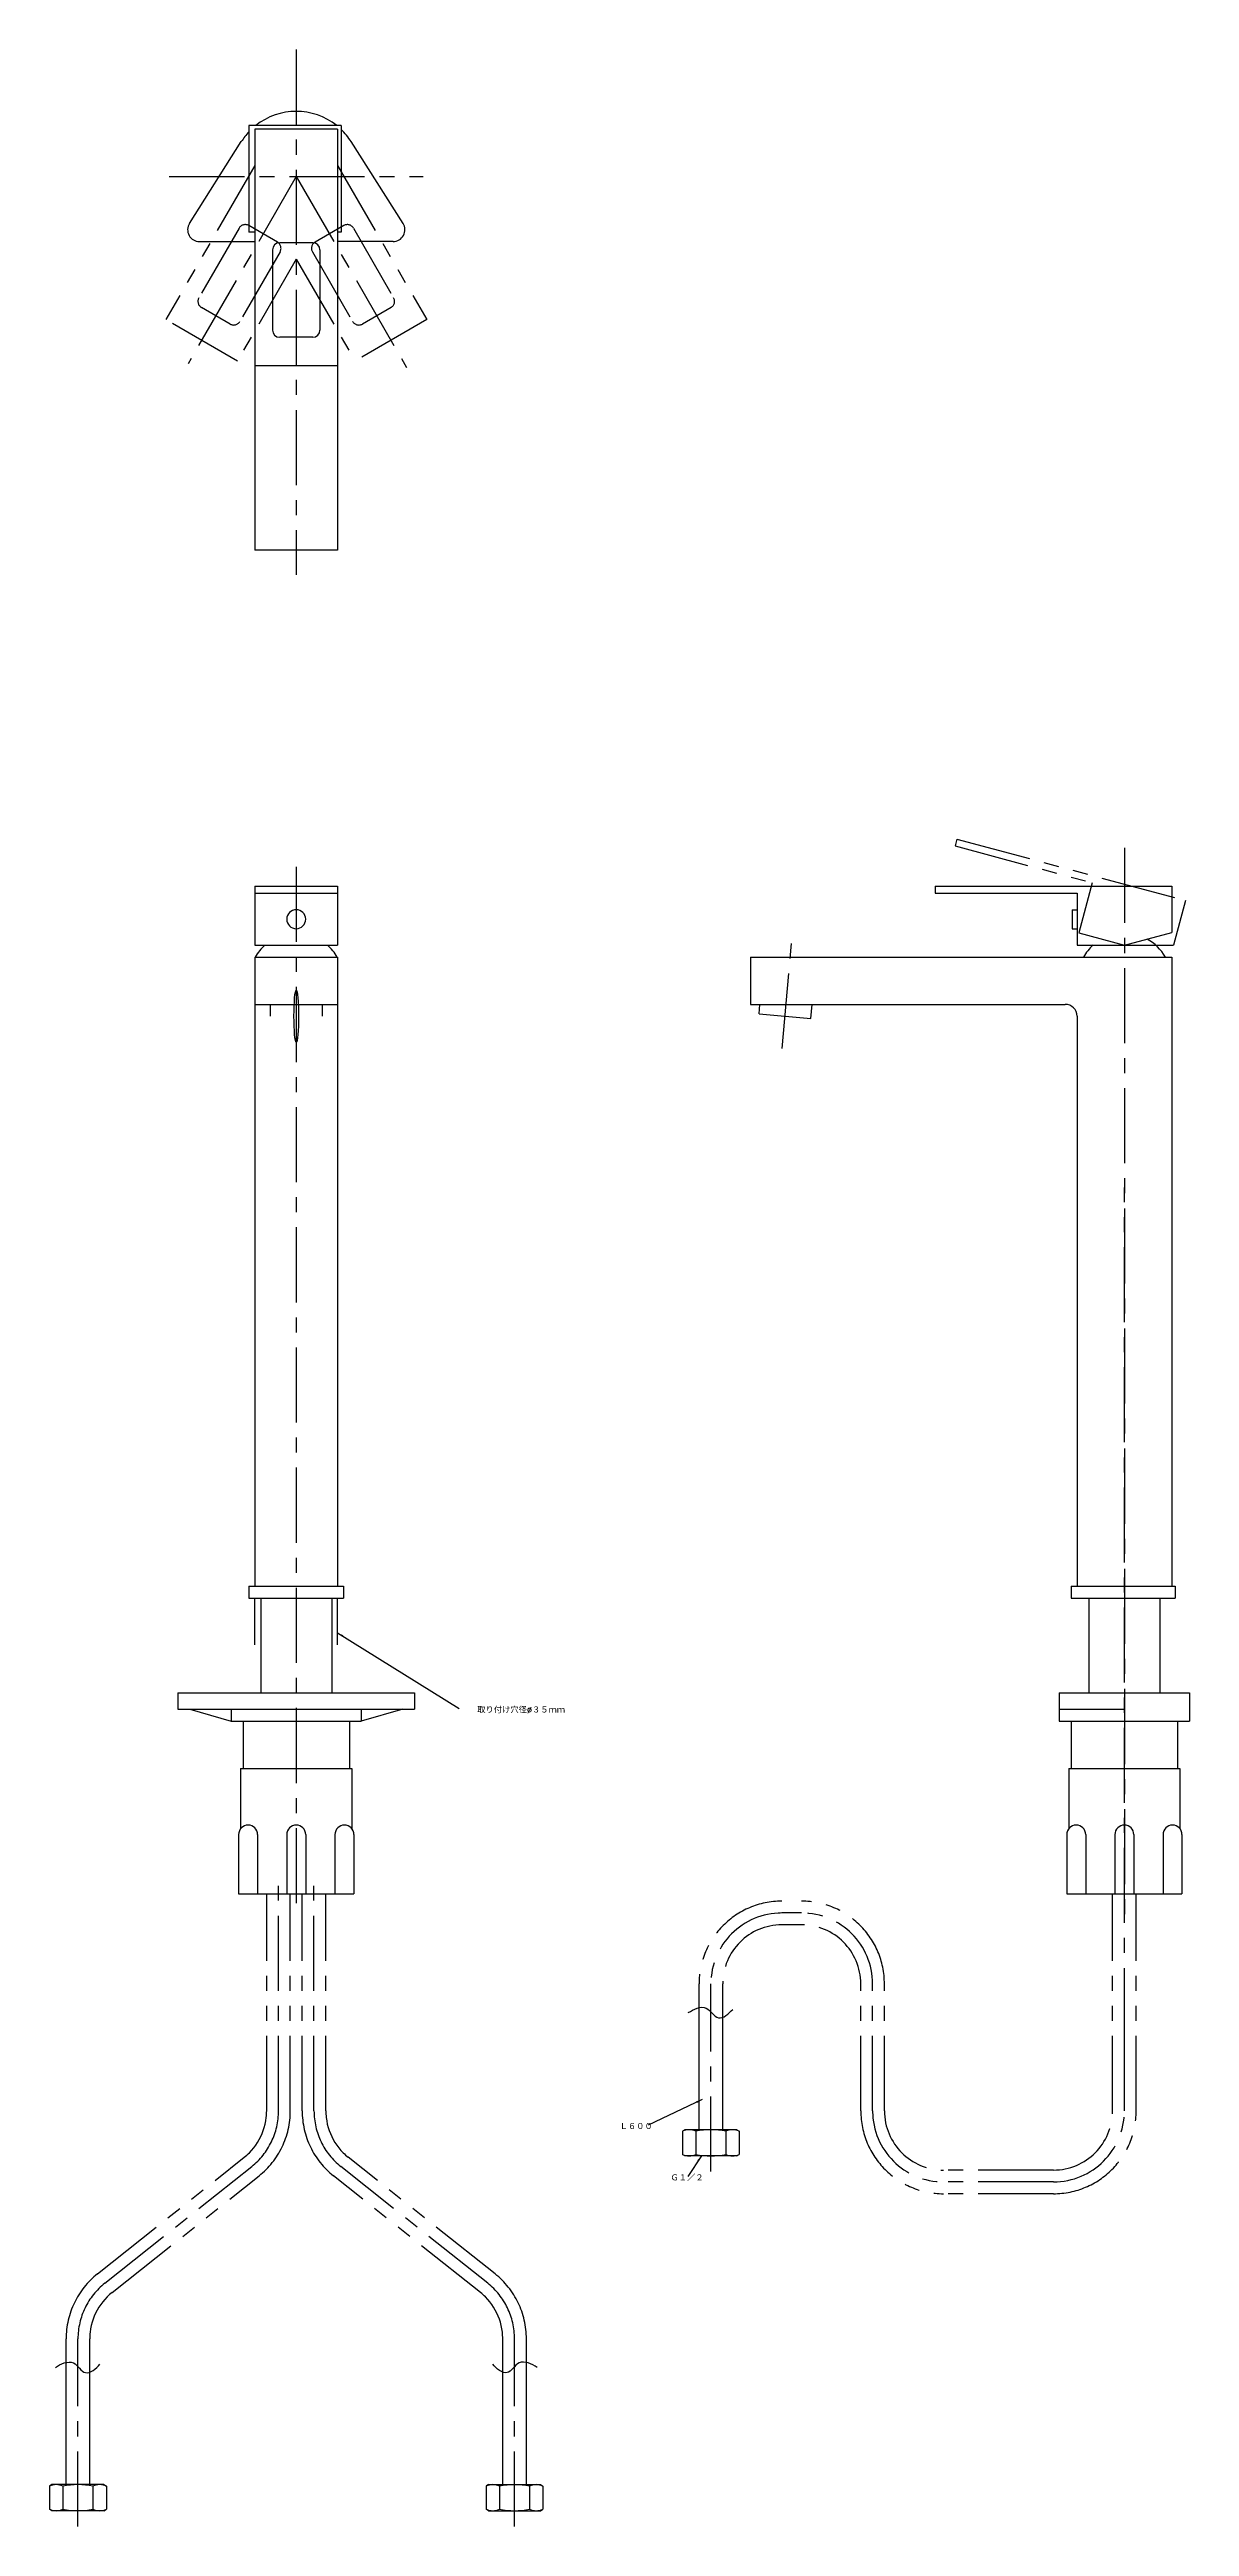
# Model space of a CAD drawing. Header units: millimetres. Extents: x -454 to 28, y -393 to 655.
import ezdxf

# ---------------------------------------------------------------- set-up
doc = ezdxf.new("R2010")
doc.units = ezdxf.units.MM
doc.linetypes.add('CENTER', pattern=[50.8, 31.75, -6.35, 6.35, -6.35])
doc.linetypes.add('PHANTOM', pattern=[63.5, 31.75, -6.35, 6.35, -6.35, 6.35, -6.35])
doc.styles.get("Standard").update_dxf_attribs({"font": 'txt.shx', "bigfont": 'bigfont.shx'})
doc.dimstyles.new('ISO-25', dxfattribs={"dimtxt": 2.5, "dimasz": 2.5, "dimexe": 1.25, "dimexo": 0.625, "dimtad": 1, "dimtxsty": 'Standard', "dimcen": 2.5, "dimadec": 0, "dimazin": 0, "dimtfac": 1, "dimtmove": 0, "dimatfit": 3, "dimfxl": 0, "dimarcsym": 0})

msp = doc.modelspace()

# ---------------------------------------------------------------- linework, layer by layer
at = {"color": 7, "linetype": 'CENTER'}
for p, q in [((-350, 654.670383), (-350, 432.561225)), ((-403.670383, 601), (-296.329617, 601)), ((-350, 601), (-395.726268, 521.79978)), ((-350, 601), (-303.412256, 520.307661)), ((0, 317.160062), (0, -134.139104)), ((-350, 309.152471), (-350, -130.814844)), ((-144.628948, 232.38104), (-140.451642, 280.127867)), ((0, -188.157929), (0, 173.507415)), ((-357.5, -216.831007), (-357.5, -121.706791)), ((-342.5, -216.831007), (-342.5, -121.706791)), ((-136.406857, -133.146094), (-144.762152, -133.146094)), ((-174.762152, -242.501718), (-174.762152, -163.146094)), ((-106.406857, -216.831007), (-106.406857, -163.146094)), ((0, -216.831007), (0, -163.146094)), ((-430.926392, -289.658945), (-368.83576, -240.318155)), ((-269.073608, -289.658945), (-331.16424, -240.318155)), ((-30, -246.831007), (-76.406857, -246.831007)), ((-442.262152, -392.501718), (-442.262152, -313.146094)), ((-257.737848, -392.501718), (-257.737848, -313.146094))]:
    msp.add_line(p, q, dxfattribs=at)
at = {"color": 7, "linetype": 'Continuous'}
for p, q in [((-370, 622.5), (-370, 577.5)), ((-331, 622.5), (-370, 622.5)), ((-332.5, 621), (-367.5, 621)), ((-367.5, 621), (-367.5, 443)), ((-332.5, 621), (-332.5, 443)), ((-331, 622.5), (-331, 577.5)), ((-395.13174, 581.177543), (-373.224568, 615.726488)), ((-304.86826, 581.177543), (-326.775432, 615.726488)), ((-367.5, 577.5), (-370, 577.5)), ((-331, 577.5), (-332.5, 577.5)), ((-390.909091, 573.5), (-367.5, 573.5)), ((-360, 570), (-360, 536)), ((-343, 573), (-357, 573)), ((-340, 570), (-340, 536)), ((-309.090909, 573.5), (-332.5, 573.5)), ((-343, 533), (-357, 533)), ((-332.5, 521), (-367.5, 521)), ((-332.5, 443), (-367.5, 443)), ((-367.5, 301), (-332.5, 301)), ((-367.5, 301), (-367.5, 276)), ((-367.5, 298), (-332.5, 298)), ((-332.5, 301), (-332.5, 276)), ((-80, 301), (20, 301)), ((-80, 301), (-80, 298)), ((-80, 298), (-20, 298)), ((-20, 298), (-20, 276)), ((20, 301), (20, 281.358984)), ((-22, 291), (-22, 283)), ((-22, 291), (-20, 291)), ((-22, 283), (-20, 283)), ((-367.5, 276), (-332.5, 276)), ((-20, 276), (0, 276)), ((0, 276), (20, 281.358984)), ((-367.5, 271), (-367.5, 5)), ((-367.5, 271), (-332.5, 271)), ((-332.5, 271), (-332.5, 5)), ((-158, 271), (20, 271)), ((-158, 271), (-158, 251)), ((20, 271), (20, 5)), ((-367.5, 251), (-332.5, 251)), ((-361, 251), (-361, 246)), ((-339, 251), (-339, 246)), ((-158, 251), (-25, 251)), ((-154.395585, 246.958713), (-154.042018, 251)), ((-154.395585, 246.958713), (-132.479302, 245.041287)), ((-132.479302, 245.041287), (-131.957982, 251)), ((-20, 246), (-20, 5)), ((-370, 5), (-330, 5)), ((-370, 5), (-370, 0)), ((-370, 0), (-330, 0)), ((-365, 0), (-365, -40)), ((-335, 0), (-335, -40)), ((-330, 5), (-330, 0)), ((-22.5, 5), (21.5, 5)), ((-22.5, 5), (-22.5, 0)), ((-22.5, 0), (21.5, 0)), ((-15, 0), (-15, -40)), ((15, 0), (15, -40)), ((21.5, 5), (21.5, 0)), ((-400, -40), (-300, -40)), ((-400, -40), (-400, -47)), ((-300, -40), (-300, -47)), ((-27.5, -40), (27.5, -40)), ((-27.5, -40), (-27.5, -52)), ((27.5, -40), (27.5, -52)), ((-400, -47), (-300, -47)), ((-395, -47), (-377.5, -52)), ((-377.5, -47), (-377.5, -52)), ((-377.5, -52), (-322.5, -52)), ((-372.5, -52), (-372.5, -72)), ((-327.5, -52), (-327.5, -72)), ((-322.5, -47), (-322.5, -52)), ((-305, -47), (-322.5, -52)), ((-27.5, -47), (0, -47)), ((-27.5, -52), (27.5, -52)), ((-22.5, -52), (-22.5, -72)), ((22.5, -52), (22.5, -72)), ((-373.5, -72), (-373.5, -97.532702)), ((-373.5, -72), (-326.5, -72)), ((-326.5, -72), (-326.5, -97.532702)), ((-23.5, -72), (23.5, -72)), ((-23.5, -72), (-23.5, -97.532702)), ((23.5, -72), (23.5, -97.532702)), ((-374.351597, -100), (-374.351597, -125)), ((-366.351597, -100), (-366.351597, -125)), ((-354, -100), (-354, -125)), ((-346, -100), (-346, -125)), ((-333.648403, -100), (-333.648403, -125)), ((-325.648403, -100), (-325.648403, -125)), ((-24.351597, -100), (-24.351597, -125)), ((-16.351597, -100), (-16.351597, -125)), ((-4, -100), (-4, -125)), ((4, -100), (4, -125)), ((16.351597, -100), (16.351597, -125)), ((24.351597, -100), (24.351597, -125)), ((-374.351597, -125), (-325.648403, -125)), ((-24.351597, -125), (24.351597, -125)), ((-179.762152, -224.831007), (-179.762152, -173.16653)), ((-169.762152, -224.831007), (-169.762152, -177.278557)), ((-185.762152, -224.831007), (-186.762152, -225.408357)), ((-186.762152, -225.408357), (-186.762152, -235.253656)), ((-163.762152, -224.831007), (-185.762152, -224.831007)), ((-181.113005, -225.408357), (-181.113005, -235.253656)), ((-168.411299, -225.408357), (-168.411299, -235.253656)), ((-163.762152, -224.831007), (-162.762152, -225.408357)), ((-162.762152, -225.408357), (-162.762152, -235.253656)), ((-185.762152, -235.831007), (-186.762152, -235.253656)), ((-163.762152, -235.831007), (-185.762152, -235.831007)), ((-163.762152, -235.831007), (-162.762152, -235.253656)), ((-447.262152, -374.831007), (-447.262152, -323.16653)), ((-252.737848, -374.831007), (-252.737848, -323.16653)), ((-437.262152, -374.831007), (-437.262152, -327.278557)), ((-262.737848, -374.831007), (-262.737848, -327.278557)), ((-453.262152, -374.831007), (-454.262152, -375.408357)), ((-454.262152, -375.408357), (-454.262152, -385.253656)), ((-431.262152, -374.831007), (-453.262152, -374.831007)), ((-448.613005, -375.408357), (-448.613005, -385.253656)), ((-435.911299, -375.408357), (-435.911299, -385.253656)), ((-431.262152, -374.831007), (-430.262152, -375.408357)), ((-430.262152, -375.408357), (-430.262152, -385.253656)), ((-268.737848, -374.831007), (-269.737848, -375.408357)), ((-269.737848, -375.408357), (-269.737848, -385.253656)), ((-268.737848, -374.831007), (-246.737848, -374.831007)), ((-264.088701, -375.408357), (-264.088701, -385.253656)), ((-251.386995, -375.408357), (-251.386995, -385.253656)), ((-246.737848, -374.831007), (-245.737848, -375.408357)), ((-245.737848, -375.408357), (-245.737848, -385.253656)), ((-453.262152, -385.831007), (-454.262152, -385.253656)), ((-431.262152, -385.831007), (-453.262152, -385.831007)), ((-431.262152, -385.831007), (-430.262152, -385.253656)), ((-268.737848, -385.831007), (-269.737848, -385.253656)), ((-268.737848, -385.831007), (-246.737848, -385.831007)), ((-246.737848, -385.831007), (-245.737848, -385.253656))]:
    msp.add_line(p, q, dxfattribs=at)
at = {"color": 7, "linetype": 'PHANTOM'}
for p, q in [((-367.5, 605.689111), (-405.155445, 540.467968)), ((-332.5, 605.689111), (-294.844555, 540.467968)), ((-374.160254, 579.153212), (-391.160254, 549.708349)), ((-357.937822, 573.251289), (-370.062178, 580.251289)), ((-329.937822, 580.251289), (-342.062178, 573.251289)), ((-325.839746, 579.153212), (-308.839746, 549.708349)), ((-350, 566), (-374.844555, 522.967968)), ((-356.839746, 569.153212), (-373.839746, 539.708349)), ((-350, 566), (-325.155445, 522.967968)), ((-343.160254, 569.153212), (-326.160254, 539.708349)), ((-377.937822, 538.610273), (-390.062178, 545.610273)), ((-309.937822, 545.610273), (-322.062178, 538.610273)), ((-374.844555, 522.967968), (-405.155445, 540.467968)), ((-294.844555, 540.467968), (-325.155445, 522.967968)), ((-70.80359, 320.853669), (-71.580047, 317.955892)), ((-71.580047, 317.955892), (-13.624498, 302.426749)), ((-70.80359, 320.853669), (25.788993, 294.971765)), ((-13.624498, 302.426749), (-19.318517, 281.176381)), ((25.788993, 294.971765), (20.705524, 276)), ((-19.318517, 281.176381), (0, 276)), ((0, 276), (20.705524, 276)), ((-367.5, -19.738728), (-367.5, 0)), ((-332.5, -19.738728), (-332.5, 0)), ((-362.5, -216.831007), (-362.5, -125)), ((-352.5, -216.831007), (-352.5, -125)), ((-347.5, -216.831007), (-347.5, -125)), ((-337.5, -216.831007), (-337.5, -125)), ((-5, -216.831007), (-5, -125)), ((5, -216.831007), (5, -125)), ((-136.406857, -138.146094), (-144.762152, -138.146094)), ((-179.762152, -173.16653), (-179.762152, -163.146094)), ((-169.762152, -177.278557), (-169.762152, -163.146094)), ((-111.406857, -216.831007), (-111.406857, -163.146094)), ((-101.406857, -216.831007), (-101.406857, -163.146094)), ((-434.037098, -285.744421), (-371.946467, -236.40363)), ((-265.962902, -285.744421), (-328.053533, -236.40363)), ((-427.815685, -293.57347), (-365.725053, -244.23268)), ((-272.184315, -293.57347), (-334.274947, -244.23268)), ((-30, -241.831007), (-76.406857, -241.831007)), ((-30, -251.831007), (-76.406857, -251.831007)), ((-447.262152, -323.16653), (-447.262152, -313.146094)), ((-437.262152, -327.278557), (-437.262152, -313.146094)), ((-262.737848, -327.278557), (-262.737848, -313.146094)), ((-252.737848, -323.16653), (-252.737848, -313.146094))]:
    msp.add_line(p, q, dxfattribs=at)
at = {"color": 7, "linetype": 'Continuous'}
for centre, radius, start, end in [((-350, 601), 27.5, 51.427348, 128.572647), ((-350, 601), 27.5, 136.658238, 147.621583), ((-350, 601), 27.5, 32.378412, 46.297884), ((-390.909091, 578.5), 5, 147.621583, 269.999992), ((-309.090909, 578.5), 5, -89.999997, 32.378412), ((-357, 570), 3, 89.999997, 179.999995), ((-343, 570), 3, 0, 89.999997), ((-357, 536), 3, -179.999995, -89.999997), ((-343, 536), 3, -89.999997, 0), ((-350, 287), 4, 0, 359.99999), ((-350, 261), 20, 131.409618, 149.999996), ((-350, 261), 20, 29.999999, 48.590377), ((0, 261), 20, 131.409618, 149.999996), ((0, 261), 20, 29.999999, 61.422644), ((-25, 246), 5, 0, 89.999997), ((-370.351597, -100), 4, 0, 179.999995), ((-350, -100), 4, 0, 179.999995), ((-329.648403, -100), 4, 0, 179.999995), ((-20.351597, -100), 4, 0, 179.999995), ((0, -100), 4, 0, 179.999995), ((20.351597, -100), 4, 0, 179.999995), ((-183.937578, -232.029019), 7.198012, 66.895446, 113.104549), ((-174.762152, -260.049373), 35.218366, 79.61114, 100.388855), ((-165.586725, -232.029019), 7.198012, 66.895446, 113.104549), ((-183.937578, -228.632994), 7.198012, -113.104549, -66.895446), ((-174.762152, -200.61264), 35.218366, -100.388855, -79.61114), ((-165.586725, -228.632994), 7.198012, -113.104549, -66.895446), ((-451.437578, -382.029019), 7.198012, 66.895446, 113.104549), ((-442.262152, -410.049373), 35.218366, 79.61114, 100.388855), ((-433.086725, -382.029019), 7.198012, 66.895446, 113.104549), ((-266.913275, -382.029019), 7.198012, 66.895446, 113.104549), ((-257.737848, -410.049373), 35.218366, 79.61114, 100.388855), ((-248.562422, -382.029019), 7.198012, 66.895446, 113.104549), ((-451.437578, -378.632994), 7.198012, -113.104549, -66.895446), ((-442.262152, -350.61264), 35.218366, -100.388855, -79.61114), ((-433.086725, -378.632994), 7.198012, -113.104549, -66.895446), ((-266.913275, -378.632994), 7.198012, -113.104549, -66.895446), ((-257.737848, -350.61264), 35.218366, -100.388855, -79.61114), ((-248.562422, -378.632994), 7.198012, -113.104549, -66.895446)]:
    msp.add_arc(centre, radius, start, end, dxfattribs=at)
at = {"color": 7, "linetype": 'PHANTOM'}
for centre, radius, start, end in [((-371.562178, 577.653212), 3, 59.999998, 149.999996), ((-328.437822, 577.653212), 3, 29.999999, 119.999997), ((-359.437822, 570.653212), 3, -29.999999, 59.999998), ((-340.562178, 570.653212), 3, 119.999997, 209.999994), ((-388.562178, 548.208349), 3, 149.999996, 239.999993), ((-311.437822, 548.208349), 3, -59.999998, 29.999999), ((-376.437822, 541.208349), 3, -119.999997, -29.999999), ((-323.562178, 541.208349), 3, -149.999996, -59.999998), ((-144.762152, -163.146094), 35, 89.999997, 179.999995), ((-136.406857, -163.146094), 35, 0, 89.999997), ((-144.762152, -163.146094), 25, 89.999997, 179.999995), ((-136.406857, -163.146094), 25, 0, 89.999997), ((-387.5, -216.831007), 25, -51.527327, 0), ((-387.5, -216.831007), 35, -51.527326, 0), ((-312.5, -216.831007), 35, -179.999995, -128.472669), ((-312.5, -216.831007), 25, -179.999995, -128.472668), ((-76.406857, -216.831007), 35, -179.999995, -89.999997), ((-76.406857, -216.831007), 25, -179.999995, -89.999997), ((-30, -216.831007), 25, -89.999997, 0), ((-30, -216.831007), 35, -89.999997, 0), ((-412.262152, -313.146094), 35, 128.472672, 179.999995), ((-287.737848, -313.146094), 35, 0, 51.527323), ((-412.262152, -313.146094), 25, 128.472672, 179.999995), ((-287.737848, -313.146094), 25, 0, 51.527323)]:
    msp.add_arc(centre, radius, start, end, dxfattribs=at)
at = {"color": 7, "linetype": 'CENTER'}
for centre, start, end in [((-144.762152, -163.146094), 89.999997, 179.999995), ((-136.406857, -163.146094), 0, 89.999997), ((-387.5, -216.831007), -51.527323, 0), ((-312.5, -216.831007), -179.999995, -128.472672), ((-76.406857, -216.831007), -179.999995, -89.999997), ((-30, -216.831007), -89.999997, 0), ((-412.262152, -313.146094), 128.472672, 179.999995), ((-287.737848, -313.146094), 0, 51.527323)]:
    msp.add_arc(centre, 30, start, end, dxfattribs=at)
at = {"color": 7, "linetype": 'Continuous'}
msp.add_ellipse((-350, 246), major_axis=(0, -11), ratio=0.087156, start_param=0, end_param=6.283185, dxfattribs=at)
for points, start_tangent, end_tangent in [([(-184.292401, -175.280366), (-176.682383, -173.383907), (-171.598627, -177.479154), (-165.526363, -173.878161)], (0.832209, 0.554462), (0.633896, 0.773418)), ([(-451.792401, -325.280366), (-444.182383, -323.383907), (-439.098627, -327.479154), (-433.026363, -323.878161)], (0.832209, 0.554462), (0.633896, 0.773418)), ([(-248.207599, -325.280366), (-255.817617, -323.383907), (-260.901373, -327.479154), (-266.973637, -323.878161)], (-0.832209, 0.554462), (-0.633896, 0.773418))]:
    msp.add_spline(points, degree=3, dxfattribs=dict(at, start_tangent=start_tangent, end_tangent=end_tangent))

# ---------------------------------------------------------------- texts
at = {"color": 7, "char_height": 2.5, "attachment_point": 1}
for s, insert in [('取り付け穴径%%C３５ｍｍ', (-273.512044, -46.124474)), ('Ｌ６００', (-213.349335, -222.215266)), ('Ｇ１／２', (-191.834324, -243.943153))]:
    msp.add_mtext(s, dxfattribs=dict(at, insert=insert))

# ---------------------------------------------------------------- leaders
at = {"color": 7}
for points in [[(-332.5, -14.716292), (-281.147023, -46.724474)], [(-178.512152, -212.029624), (-201.248372, -222.815266)], [(-178.742597, -235.831007), (-184.544612, -244.543153)]]:
    msp.add_leader(points, dimstyle='ISO-25', dxfattribs=at)

doc.saveas('drawing.dxf')
